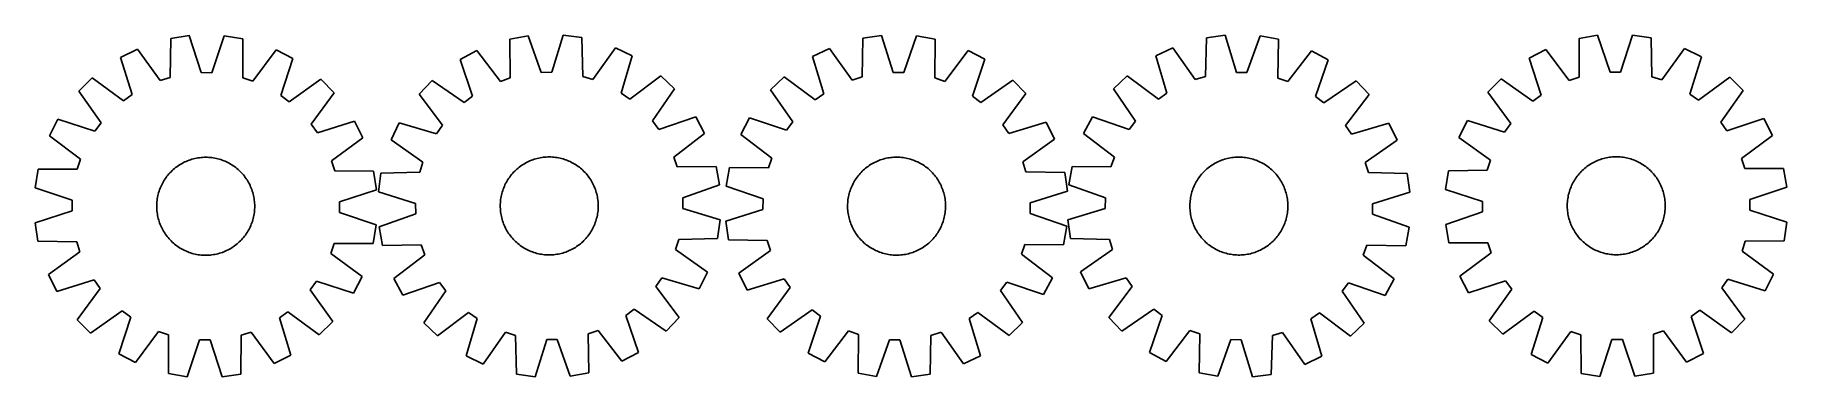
# Model space of a CAD drawing. Header units: millimetres. Extents: x 7 to 1437, y 7 to 286.
import ezdxf

# ---------------------------------------------------------------- set-up
doc = ezdxf.new("R2010")
doc.units = ezdxf.units.MM
doc.layers.add('CUT', color=7, linetype='CONTINUOUS', true_color=0x000000)

msp = doc.modelspace()

# ---------------------------------------------------------------- linework, layer by layer
at = {"layer": 'CUT'}
for p, q in [((90.146706, 274.289503), (76.39385, 267.39099)), ((108.797018, 248.576848), (90.146706, 274.289503)), ((117.343848, 282.937121), (116.968254, 251.174979)), ((132.55535, 285.248131), (117.343848, 282.937121)), ((142.347203, 255.03068), (132.55535, 285.248131)), ((161.09363, 285.068126), (150.921377, 254.976598)), ((176.274769, 282.565414), (161.09363, 285.068126)), ((176.249669, 250.801061), (176.274769, 282.565414)), ((203.360661, 273.575405), (184.38748, 248.100061)), ((217.025402, 266.503955), (203.360661, 273.575405)), ((367.17628, 273.033544), (353.613744, 265.767998)), ((386.510727, 247.831284), (367.17628, 273.033544)), ((409.275167, 285.127685), (394.131252, 282.408795)), ((394.131252, 282.408795), (394.609204, 250.648028)), ((419.875393, 255.184239), (409.275167, 285.127685)), ((437.807981, 285.714534), (428.447924, 255.360554)), ((453.050884, 283.620625), (437.807981, 285.714534)), ((453.879263, 251.867066), (453.050884, 283.620625)), ((480.368548, 275.361628), (462.086709, 249.385694)), ((494.218357, 268.659886), (480.368548, 275.361628)), ((655.242894, 274.842373), (641.432976, 268.05881)), ((673.678092, 248.975054), (655.242894, 274.842373)), ((682.511218, 283.262844), (681.870714, 251.50494)), ((697.741466, 285.446897), (682.511218, 283.262844)), ((707.28094, 255.148825), (697.741466, 285.446897)), ((726.277252, 285.028865), (715.854364, 255.023229)), ((741.436988, 282.399617), (726.277252, 285.028865)), ((741.146948, 250.636579), (741.436988, 282.399617)), ((768.446954, 273.184003), (749.261948, 247.867797)), ((782.052238, 265.998823), (768.446954, 273.184003)), ((935.610042, 275.310334), (921.75288, 268.623809)), ((953.863336, 249.314334), (935.610042, 275.310334)), ((962.936762, 283.539319), (962.073502, 251.786688)), ((978.181956, 285.616482), (962.936762, 283.539319)), ((987.508664, 255.252239), (978.181956, 285.616482)), ((1006.714107, 284.998291), (996.080996, 255.066507)), ((1021.855027, 282.262767), (1006.714107, 284.998291)), ((1021.342187, 250.502545), (1021.855027, 282.262767)), ((1048.799684, 272.857913), (1029.437564, 247.676907)), ((1062.354231, 265.577474), (1048.799684, 272.857913)), ((1240.100629, 273.984715), (1226.438634, 266.907961)), ((1259.083696, 248.516736), (1240.100629, 273.984715)), ((1282.363197, 285.493839), (1267.18303, 282.985236)), ((1267.18303, 282.985236), (1267.220458, 251.220895)), ((1292.547128, 255.406262), (1282.363197, 285.493839)), ((1310.901405, 285.684921), (1301.12128, 255.463672)), ((1326.113802, 283.379815), (1310.901405, 285.684921)), ((1326.501724, 251.617821), (1326.113802, 283.379815)), ((1353.314298, 274.742754), (1334.673967, 249.022862)), ((1367.069831, 267.849579), (1353.314298, 274.742754)), ((76.39385, 267.39099), (85.85168, 237.067332)), ((207.185806, 236.302016), (217.025402, 266.503955)), ((353.613744, 265.767998), (363.88292, 235.709409)), ((485.193803, 238.204473), (494.218357, 268.659886)), ((641.432976, 268.05881), (650.637553, 237.657321)), ((771.961075, 235.880006), (782.052238, 265.998823)), ((921.75288, 268.623809), (930.743973, 238.158502)), ((1052.052042, 235.530183), (1062.354231, 265.577474)), ((1226.438634, 266.907961), (1236.289952, 236.709844)), ((1357.623771, 237.522253), (1367.069831, 267.849579)), ((53.200092, 250.762237), (42.252106, 239.951495)), ((78.88324, 232.071313), (53.200092, 250.762237)), ((116.968254, 251.174979), (108.797018, 248.576848)), ((150.921377, 254.976598), (142.347203, 255.03068)), ((184.38748, 248.100061), (176.249669, 250.801061)), ((240.007551, 249.583948), (214.090669, 231.218491)), ((250.818293, 238.635962), (240.007551, 249.583948)), ((330.875154, 248.52206), (320.221593, 237.421061)), ((357.051233, 230.52796), (330.875154, 248.52206)), ((394.609204, 250.648028), (386.510727, 247.831284)), ((428.447924, 255.360554), (419.875393, 255.184239)), ((462.086709, 249.385694), (453.879263, 251.867066)), ((517.646829, 252.36349), (492.232762, 233.308308)), ((528.747828, 241.709929), (517.646829, 252.36349)), ((618.101328, 251.624091), (607.063552, 240.90504)), ((643.627685, 232.719598), (618.101328, 251.624091)), ((681.870714, 251.50494), (673.678092, 248.975054)), ((715.854364, 255.023229), (707.28094, 255.148825)), ((749.261948, 247.867797), (741.146948, 250.636579)), ((804.89246, 248.887714), (778.823297, 230.739065)), ((815.611511, 237.849939), (804.89246, 248.887714)), ((898.306521, 252.353159), (887.193826, 241.711798)), ((923.699641, 233.270072), (898.306521, 252.353159)), ((962.073502, 251.786688), (953.863336, 249.314334)), ((996.080996, 255.066507), (987.508664, 255.252239)), ((1029.437564, 247.676907), (1021.342187, 250.502545)), ((1085.073863, 248.306569), (1058.878034, 230.341233)), ((1095.715224, 237.193874), (1085.073863, 248.306569)), ((1203.463054, 249.979035), (1192.656561, 239.026854)), ((1229.387062, 231.623639), (1203.463054, 249.979035)), ((1267.220458, 251.220895), (1259.083696, 248.516736)), ((1301.12128, 255.463672), (1292.547128, 255.406262)), ((1334.673967, 249.022862), (1326.501724, 251.617821)), ((1390.270041, 251.22983), (1364.594149, 232.528938)), ((1401.222222, 240.423337), (1390.270041, 251.22983)), ((42.252106, 239.951495), (60.617563, 214.034613)), ((85.85168, 237.067332), (78.88324, 232.071313)), ((214.090669, 231.218491), (207.185806, 236.302016)), ((232.127369, 212.952814), (250.818293, 238.635962)), ((320.221593, 237.421061), (339.276775, 212.006995)), ((363.88292, 235.709409), (357.051233, 230.52796)), ((492.232762, 233.308308), (485.193803, 238.204473)), ((510.753727, 215.53385), (528.747828, 241.709929)), ((607.063552, 240.90504), (625.212202, 214.835877)), ((650.637553, 237.657321), (643.627685, 232.719598)), ((778.823297, 230.739065), (771.961075, 235.880006)), ((796.707019, 212.323582), (815.611511, 237.849939)), ((887.193826, 241.711798), (905.159162, 215.515969)), ((930.743973, 238.158502), (923.699641, 233.270072)), ((1058.878034, 230.341233), (1052.052042, 235.530183)), ((1076.632137, 211.800754), (1095.715224, 237.193874)), ((1192.656561, 239.026854), (1211.357453, 213.350962)), ((1236.289952, 236.709844), (1229.387062, 231.623639)), ((1364.594149, 232.528938), (1357.623771, 237.522253)), ((1382.866826, 214.499329), (1401.222222, 240.423337)), ((25.332099, 216.969346), (18.260649, 203.304605)), ((55.534037, 207.12975), (25.332099, 216.969346)), ((267.447046, 215.442204), (237.123388, 205.984373)), ((274.345559, 201.689348), (267.447046, 215.442204)), ((515.935177, 208.702163), (510.753727, 215.53385)), ((545.993765, 218.971339), (515.935177, 208.702163)), ((553.259311, 205.408803), (545.993765, 218.971339)), ((589.952443, 218.064817), (582.767264, 204.459533)), ((620.071261, 207.973654), (589.952443, 218.064817)), ((625.212202, 214.835877), (620.071261, 207.973654)), ((869.922921, 218.992166), (862.642482, 205.437619)), ((899.970211, 208.689977), (869.922921, 218.992166)), ((905.159162, 215.515969), (899.970211, 208.689977)), ((1176.036812, 215.826644), (1169.143637, 202.071111)), ((1206.364138, 206.380584), (1176.036812, 215.826644)), ((1418.151148, 217.447757), (1387.953031, 207.59644)), ((1425.227902, 203.785762), (1418.151148, 217.447757)), ((18.260649, 203.304605), (43.735993, 184.331424)), ((60.617563, 214.034613), (55.534037, 207.12975)), ((237.123388, 205.984373), (232.127369, 212.952814)), ((248.632905, 183.039035), (274.345559, 201.689348)), ((303.925197, 213.992589), (297.223455, 200.142781)), ((334.38061, 204.968036), (303.925197, 213.992589)), ((339.276775, 212.006995), (334.38061, 204.968036)), ((528.057051, 186.074356), (553.259311, 205.408803)), ((582.767264, 204.459533), (608.08347, 185.274527)), ((801.644742, 205.313713), (796.707019, 212.323582)), ((832.046231, 214.51829), (801.644742, 205.313713)), ((812.962475, 182.273174), (838.829794, 200.708373)), ((838.829794, 200.708373), (832.046231, 214.51829)), ((862.642482, 205.437619), (887.823488, 186.075499)), ((1081.520567, 204.756421), (1076.632137, 211.800754)), ((1111.985874, 213.747515), (1081.520567, 204.756421)), ((1118.672399, 199.890353), (1111.985874, 213.747515)), ((1169.143637, 202.071111), (1194.863529, 183.43078)), ((1211.357453, 213.350962), (1206.364138, 206.380584)), ((1387.953031, 207.59644), (1382.866826, 214.499329)), ((1399.759923, 184.802695), (1425.227902, 203.785762)), ((297.223455, 200.142781), (323.199389, 181.860942)), ((421.511066, 185.879094), (422.76047, 186.01324)), ((422.76047, 186.01324), (424.013472, 186.108076)), ((424.013472, 186.108076), (425.268834, 186.163507)), ((425.268834, 186.163507), (426.525318, 186.179478)), ((426.525318, 186.179478), (427.781684, 186.155975)), ((427.781684, 186.155975), (429.036691, 186.093019)), ((429.036691, 186.093019), (430.289102, 185.990675)), ((430.289102, 185.990675), (431.53768, 185.849041)), ((530.873795, 177.975879), (528.057051, 186.074356)), ((707.729017, 185.919135), (708.98458, 185.969799)), ((708.98458, 185.969799), (710.241116, 185.981)), ((710.241116, 185.981), (711.497383, 185.952726)), ((711.497383, 185.952726), (712.752142, 185.885006)), ((887.823488, 186.075499), (884.99785, 177.980122)), ((986.217151, 185.939827), (987.471105, 186.02111)), ((987.471105, 186.02111), (988.726993, 186.062965)), ((988.726993, 186.062965), (989.983576, 186.065351)), ((989.983576, 186.065351), (991.239614, 186.028266)), ((991.239614, 186.028266), (992.493868, 185.951746)), ((992.493868, 185.951746), (993.745099, 185.835866)), ((1092.676399, 181.637059), (1118.672399, 199.890353)), ((1291.974618, 185.929051), (1293.221477, 186.085098)), ((1293.221477, 186.085098), (1294.472622, 186.201904)), ((1294.472622, 186.201904), (1295.726818, 186.279353)), ((1295.726818, 186.279353), (1296.982828, 186.317368)), ((1296.982828, 186.317368), (1298.239413, 186.315913)), ((1298.239413, 186.315913), (1299.495332, 186.274987)), ((1299.495332, 186.274987), (1300.749345, 186.194633)), ((1300.749345, 186.194633), (1302.000216, 186.074929)), ((1302.000216, 186.074929), (1303.246709, 185.915993)), ((9.27064, 176.218712), (6.767928, 161.037573)), ((41.034993, 176.193613), (9.27064, 176.218712)), ((43.735993, 184.331424), (41.034993, 176.193613)), ((115.08613, 171.339262), (115.900738, 172.296038)), ((115.900738, 172.296038), (116.744997, 173.226755)), ((116.744997, 173.226755), (117.618074, 174.130493)), ((117.618074, 174.130493), (118.519108, 175.006361)), ((118.519108, 175.006361), (119.447208, 175.853495)), ((119.447208, 175.853495), (120.40146, 176.671059)), ((120.40146, 176.671059), (121.380921, 177.458246)), ((121.380921, 177.458246), (122.384625, 178.214278)), ((122.384625, 178.214278), (123.411582, 178.93841)), ((123.411582, 178.93841), (124.460777, 179.629928)), ((124.460777, 179.629928), (125.531175, 180.288148)), ((125.531175, 180.288148), (126.621721, 180.912422)), ((126.621721, 180.912422), (127.731337, 181.502132)), ((127.731337, 181.502132), (128.858929, 182.056698)), ((128.858929, 182.056698), (130.003384, 182.575571)), ((130.003384, 182.575571), (131.163572, 183.058241)), ((131.163572, 183.058241), (132.338349, 183.504229)), ((132.338349, 183.504229), (133.526555, 183.913097)), ((133.526555, 183.913097), (134.727018, 184.284441)), ((134.727018, 184.284441), (135.938553, 184.617894)), ((135.938553, 184.617894), (137.159963, 184.913128)), ((137.159963, 184.913128), (138.390045, 185.16985)), ((138.390045, 185.16985), (139.627583, 185.387808)), ((139.627583, 185.387808), (140.871357, 185.566786)), ((140.871357, 185.566786), (142.120139, 185.706608)), ((142.120139, 185.706608), (143.372697, 185.807136)), ((143.372697, 185.807136), (144.627794, 185.86827)), ((144.627794, 185.86827), (145.884193, 185.889951)), ((145.884193, 185.889951), (147.140652, 185.872157)), ((147.140652, 185.872157), (148.395932, 185.814905)), ((148.395932, 185.814905), (149.648795, 185.718252)), ((149.648795, 185.718252), (150.898004, 185.582293)), ((150.898004, 185.582293), (152.142325, 185.407163)), ((152.142325, 185.407163), (153.380532, 185.193034)), ((153.380532, 185.193034), (154.611402, 184.940117)), ((154.611402, 184.940117), (155.83372, 184.648663)), ((155.83372, 184.648663), (157.04628, 184.318959)), ((157.04628, 184.318959), (158.247885, 183.95133)), ((158.247885, 183.95133), (159.43735, 183.54614)), ((159.43735, 183.54614), (160.613501, 183.103787)), ((160.613501, 183.103787), (161.775177, 182.624708)), ((161.775177, 182.624708), (162.921232, 182.109377)), ((162.921232, 182.109377), (164.050533, 181.558302)), ((164.050533, 181.558302), (165.161969, 180.972027)), ((165.161969, 180.972027), (166.25444, 180.351129)), ((166.25444, 180.351129), (167.326869, 179.696223)), ((167.326869, 179.696223), (168.378198, 179.007954)), ((168.378198, 179.007954), (169.407389, 178.287002)), ((169.407389, 178.287002), (170.413427, 177.534077)), ((170.413427, 177.534077), (171.395318, 176.749924)), ((171.395318, 176.749924), (172.352094, 175.935316)), ((172.352094, 175.935316), (173.282811, 175.091057)), ((173.282811, 175.091057), (174.186549, 174.21798)), ((174.186549, 174.21798), (175.062418, 173.316946)), ((175.062418, 173.316946), (175.909552, 172.388845)), ((175.909552, 172.388845), (176.727115, 171.434594)), ((251.231035, 174.8678), (248.632905, 183.039035)), ((282.993177, 174.492206), (251.231035, 174.8678)), ((285.304187, 159.280704), (282.993177, 174.492206)), ((288.964458, 172.825116), (286.870549, 157.582213)), ((320.718017, 173.653496), (288.964458, 172.825116)), ((323.199389, 181.860942), (320.718017, 173.653496)), ((394.87285, 170.790564), (395.661457, 171.768882)), ((395.661457, 171.768882), (396.480404, 172.721947)), ((396.480404, 172.721947), (397.328883, 173.648817)), ((397.328883, 173.648817), (398.206058, 174.548579)), ((398.206058, 174.548579), (399.111062, 175.420344)), ((399.111062, 175.420344), (400.043002, 176.263252)), ((400.043002, 176.263252), (401.000959, 177.076472)), ((401.000959, 177.076472), (401.983987, 177.859199)), ((401.983987, 177.859199), (402.991116, 178.610663)), ((402.991116, 178.610663), (404.021352, 179.330122)), ((404.021352, 179.330122), (405.073679, 180.016865)), ((405.073679, 180.016865), (406.147057, 180.670215)), ((406.147057, 180.670215), (407.240428, 181.289526)), ((407.240428, 181.289526), (408.352712, 181.874189)), ((408.352712, 181.874189), (409.482812, 182.423625)), ((409.482812, 182.423625), (410.629613, 182.937293)), ((410.629613, 182.937293), (411.791983, 183.414686)), ((411.791983, 183.414686), (412.968774, 183.855332)), ((412.968774, 183.855332), (414.158826, 184.258796)), ((414.158826, 184.258796), (415.360963, 184.624682)), ((415.360963, 184.624682), (416.574001, 184.952626)), ((416.574001, 184.952626), (417.79674, 185.242307)), ((417.79674, 185.242307), (419.027976, 185.493437)), ((419.027976, 185.493437), (420.266492, 185.705769)), ((420.266492, 185.705769), (421.511066, 185.879094)), ((431.53768, 185.849041), (432.781192, 185.668259)), ((432.781192, 185.668259), (434.018413, 185.448506)), ((434.018413, 185.448506), (435.248121, 185.189999)), ((435.248121, 185.189999), (436.469102, 184.892994)), ((436.469102, 184.892994), (437.680152, 184.557784)), ((437.680152, 184.557784), (438.880074, 184.184699)), ((438.880074, 184.184699), (440.067686, 183.774107)), ((440.067686, 183.774107), (441.241815, 183.326415)), ((441.241815, 183.326415), (442.401302, 182.842063)), ((442.401302, 182.842063), (443.545003, 182.321529)), ((443.545003, 182.321529), (444.671789, 181.765328)), ((444.671789, 181.765328), (445.780549, 181.174009)), ((445.780549, 181.174009), (446.870187, 180.548154)), ((446.870187, 180.548154), (447.93963, 179.888381)), ((447.93963, 179.888381), (448.98782, 179.195342)), ((448.98782, 179.195342), (450.013725, 178.469721)), ((450.013725, 178.469721), (451.016331, 177.712233)), ((451.016331, 177.712233), (451.994649, 176.923626)), ((451.994649, 176.923626), (452.947714, 176.104679)), ((452.947714, 176.104679), (453.874585, 175.2562)), ((453.874585, 175.2562), (454.774346, 174.379025)), ((454.774346, 174.379025), (455.646112, 173.474021)), ((455.646112, 173.474021), (456.48902, 172.542081)), ((456.48902, 172.542081), (457.302239, 171.584124)), ((562.634562, 178.453831), (530.873795, 177.975879)), ((565.353452, 163.309916), (562.634562, 178.453831)), ((573.551649, 177.449567), (570.922401, 162.289831)), ((605.314688, 177.159528), (573.551649, 177.449567)), ((608.08347, 185.274527), (605.314688, 177.159528)), ((678.530444, 170.712382), (679.322759, 171.687698)), ((679.322759, 171.687698), (680.145319, 172.637647)), ((680.145319, 172.637647), (680.997312, 173.561289)), ((680.997312, 173.561289), (681.877897, 174.457713)), ((681.877897, 174.457713), (682.786205, 175.326036)), ((682.786205, 175.326036), (683.721339, 176.1654)), ((683.721339, 176.1654), (684.682377, 176.974976)), ((684.682377, 176.974976), (685.668369, 177.753965)), ((685.668369, 177.753965), (686.678344, 178.5016)), ((686.678344, 178.5016), (687.711305, 179.217141)), ((687.711305, 179.217141), (688.766231, 179.899883)), ((688.766231, 179.899883), (689.842083, 180.549153)), ((689.842083, 180.549153), (690.937797, 181.164308)), ((690.937797, 181.164308), (692.052294, 181.744743)), ((692.052294, 181.744743), (693.184472, 182.289885)), ((693.184472, 182.289885), (694.333215, 182.799194)), ((694.333215, 182.799194), (695.497389, 183.27217)), ((695.497389, 183.27217), (696.675845, 183.708345)), ((696.675845, 183.708345), (697.86742, 184.107288)), ((697.86742, 184.107288), (699.070938, 184.468606)), ((699.070938, 184.468606), (700.285212, 184.791942)), ((700.285212, 184.791942), (701.509042, 185.076978)), ((701.509042, 185.076978), (702.741222, 185.323431)), ((702.741222, 185.323431), (703.980536, 185.531059)), ((703.980536, 185.531059), (705.225759, 185.699657)), ((705.225759, 185.699657), (706.475664, 185.829058)), ((706.475664, 185.829058), (707.729017, 185.919135)), ((712.752142, 185.885006), (714.004155, 185.777906)), ((714.004155, 185.777906), (715.252186, 185.631533)), ((715.252186, 185.631533), (716.495004, 185.44603)), ((716.495004, 185.44603), (717.731382, 185.221581)), ((717.731382, 185.221581), (718.960099, 184.958407)), ((718.960099, 184.958407), (720.179943, 184.656768)), ((720.179943, 184.656768), (721.389711, 184.316962)), ((721.389711, 184.316962), (722.588209, 183.939323)), ((722.588209, 183.939323), (723.774253, 183.524225)), ((723.774253, 183.524225), (724.946673, 183.072078)), ((724.946673, 183.072078), (726.104313, 182.583327)), ((726.104313, 182.583327), (727.246029, 182.058455)), ((727.246029, 182.058455), (728.370695, 181.497979)), ((728.370695, 181.497979), (729.477202, 180.902454)), ((729.477202, 180.902454), (730.564456, 180.272466)), ((730.564456, 180.272466), (731.631386, 179.608637)), ((731.631386, 179.608637), (732.676937, 178.911624)), ((732.676937, 178.911624), (733.700079, 178.182112)), ((733.700079, 178.182112), (734.699802, 177.420823)), ((734.699802, 177.420823), (735.675119, 176.628507)), ((735.675119, 176.628507), (736.625067, 175.805947)), ((736.625067, 175.805947), (737.548709, 174.953954)), ((737.548709, 174.953954), (738.445134, 174.073369)), ((738.445134, 174.073369), (739.313456, 173.165062)), ((739.313456, 173.165062), (740.15282, 172.229927)), ((740.15282, 172.229927), (740.962396, 171.26889)), ((815.49236, 174.080552), (812.962475, 182.273174)), ((847.250265, 173.440049), (815.49236, 174.080552)), ((849.434318, 158.209801), (847.250265, 173.440049)), ((853.237627, 178.492962), (850.502103, 163.352042)), ((884.99785, 177.980122), (853.237627, 178.492962)), ((958.16658, 171.019549), (958.965718, 171.989284)), ((958.965718, 171.989284), (959.794921, 172.933439)), ((959.794921, 172.933439), (960.653372, 173.851082)), ((960.653372, 173.851082), (961.540223, 174.741307)), ((961.540223, 174.741307), (962.4546, 175.603237)), ((962.4546, 175.603237), (963.395599, 176.43602)), ((963.395599, 176.43602), (964.362292, 177.238835)), ((964.362292, 177.238835), (965.353725, 178.010889)), ((965.353725, 178.010889), (966.368919, 178.75142)), ((966.368919, 178.75142), (967.406874, 179.459698)), ((967.406874, 179.459698), (968.466563, 180.135024)), ((968.466563, 180.135024), (969.546943, 180.776731)), ((969.546943, 180.776731), (970.646945, 181.384185)), ((970.646945, 181.384185), (971.765486, 181.956788)), ((971.765486, 181.956788), (972.90146, 182.493974)), ((972.90146, 182.493974), (974.053747, 182.995213)), ((974.053747, 182.995213), (975.221211, 183.460011)), ((975.221211, 183.460011), (976.402697, 183.887908)), ((976.402697, 183.887908), (977.597041, 184.278483)), ((977.597041, 184.278483), (978.803065, 184.63135)), ((978.803065, 184.63135), (980.019576, 184.94616)), ((980.019576, 184.94616), (981.245376, 185.222604)), ((981.245376, 185.222604), (982.479255, 185.460408)), ((982.479255, 185.460408), (983.719994, 185.659338)), ((983.719994, 185.659338), (984.96637, 185.819197)), ((984.96637, 185.819197), (986.217151, 185.939827)), ((993.745099, 185.835866), (994.992072, 185.680742)), ((994.992072, 185.680742), (996.233558, 185.486526)), ((996.233558, 185.486526), (997.468331, 185.253409)), ((997.468331, 185.253409), (998.695172, 184.981623)), ((998.695172, 184.981623), (999.91287, 184.671434)), ((999.91287, 184.671434), (1001.120225, 184.32315)), ((1001.120225, 184.32315), (1002.316044, 183.937114)), ((1002.316044, 183.937114), (1003.499147, 183.513707)), ((1003.499147, 183.513707), (1004.668367, 183.053346)), ((1004.668367, 183.053346), (1005.822549, 182.556486)), ((1005.822549, 182.556486), (1006.960556, 182.023618)), ((1006.960556, 182.023618), (1008.081263, 181.455268)), ((1008.081263, 181.455268), (1009.183565, 180.851995)), ((1009.183565, 180.851995), (1010.266373, 180.214396)), ((1010.266373, 180.214396), (1011.32862, 179.5431)), ((1011.32862, 179.5431), (1012.369256, 178.838769)), ((1012.369256, 178.838769), (1013.387256, 178.102098)), ((1013.387256, 178.102098), (1014.381614, 177.333815)), ((1014.381614, 177.333815), (1015.351349, 176.534677)), ((1015.351349, 176.534677), (1016.295504, 175.705474)), ((1016.295504, 175.705474), (1017.213147, 174.847023)), ((1017.213147, 174.847023), (1018.103372, 173.960171)), ((1018.103372, 173.960171), (1018.965302, 173.045795)), ((1018.965302, 173.045795), (1019.798085, 172.104796)), ((1019.798085, 172.104796), (1020.6009, 171.138103)), ((1095.148753, 173.426892), (1092.676399, 181.637059)), ((1126.901384, 172.563633), (1095.148753, 173.426892)), ((1128.978547, 157.318439), (1126.901384, 172.563633)), ((1160.506576, 174.870615), (1158.20147, 159.658217)), ((1192.26857, 175.258537), (1160.506576, 174.870615)), ((1194.863529, 183.43078), (1192.26857, 175.258537)), ((1266.376566, 171.367454), (1267.178664, 172.334742)), ((1267.178664, 172.334742), (1268.010751, 173.276357)), ((1268.010751, 173.276357), (1268.872003, 174.191371)), ((1268.872003, 174.191371), (1269.761572, 175.078881)), ((1269.761572, 175.078881), (1270.678579, 175.938011)), ((1270.678579, 175.938011), (1271.62212, 176.767914)), ((1271.62212, 176.767914), (1272.591263, 177.567769)), ((1272.591263, 177.567769), (1273.585051, 178.336789)), ((1273.585051, 178.336789), (1274.602505, 179.074213)), ((1274.602505, 179.074213), (1275.64262, 179.779314)), ((1275.64262, 179.779314), (1276.704369, 180.451397)), ((1276.704369, 180.451397), (1277.786706, 181.089797)), ((1277.786706, 181.089797), (1278.88856, 181.693886)), ((1278.88856, 181.693886), (1280.008846, 182.263066)), ((1280.008846, 182.263066), (1281.146458, 182.796777)), ((1281.146458, 182.796777), (1282.300272, 183.294491)), ((1282.300272, 183.294491), (1283.469151, 183.755717)), ((1283.469151, 183.755717), (1284.65194, 184.18)), ((1284.65194, 184.18), (1285.847473, 184.566922)), ((1285.847473, 184.566922), (1287.054569, 184.9161)), ((1287.054569, 184.9161), (1288.272038, 185.22719)), ((1288.272038, 185.22719), (1289.498677, 185.499885)), ((1289.498677, 185.499885), (1290.733277, 185.733915)), ((1290.733277, 185.733915), (1291.974618, 185.929051)), ((1303.246709, 185.915993), (1304.487596, 185.717982)), ((1304.487596, 185.717982), (1305.72165, 185.481092)), ((1305.72165, 185.481092), (1306.947654, 185.205556)), ((1306.947654, 185.205556), (1308.164399, 184.891646)), ((1308.164399, 184.891646), (1309.370683, 184.539672)), ((1309.370683, 184.539672), (1310.565316, 184.149982)), ((1310.565316, 184.149982), (1311.747119, 183.722959)), ((1311.747119, 183.722959), (1312.914926, 183.259026)), ((1312.914926, 183.259026), (1314.067584, 182.75864)), ((1314.067584, 182.75864), (1315.203956, 182.222295)), ((1315.203956, 182.222295), (1316.32292, 181.650521)), ((1316.32292, 181.650521), (1317.423372, 181.043881)), ((1317.423372, 181.043881), (1318.504227, 180.402975)), ((1318.504227, 180.402975), (1319.564416, 179.728434)), ((1319.564416, 179.728434), (1320.602894, 179.020925)), ((1320.602894, 179.020925), (1321.618637, 178.281145)), ((1321.618637, 178.281145), (1322.610641, 177.509825)), ((1322.610641, 177.509825), (1323.577929, 176.707727)), ((1323.577929, 176.707727), (1324.519544, 175.87564)), ((1324.519544, 175.87564), (1325.434558, 175.014388)), ((1325.434558, 175.014388), (1326.322068, 174.124819)), ((1326.322068, 174.124819), (1327.181199, 173.207812)), ((1327.181199, 173.207812), (1328.011101, 172.264271)), ((1328.011101, 172.264271), (1328.810956, 171.295129)), ((1402.464082, 176.665933), (1399.759923, 184.802695)), ((1434.228423, 176.703361), (1402.464082, 176.665933)), ((1436.737026, 161.523194), (1434.228423, 176.703361)), ((6.767928, 161.037573), (36.859456, 150.86532)), ((107.517094, 156.990224), (107.884723, 158.191829)), ((107.884723, 158.191829), (108.289914, 159.381294)), ((108.289914, 159.381294), (108.732267, 160.557445)), ((108.732267, 160.557445), (109.211345, 161.719121)), ((109.211345, 161.719121), (109.726676, 162.865175)), ((109.726676, 162.865175), (110.277752, 163.994477)), ((110.277752, 163.994477), (110.864027, 165.105912)), ((110.864027, 165.105912), (111.484925, 166.198384)), ((111.484925, 166.198384), (112.139831, 167.270813)), ((112.139831, 167.270813), (112.8281, 168.322142)), ((112.8281, 168.322142), (113.549052, 169.351333)), ((113.549052, 169.351333), (114.301976, 170.357371)), ((114.301976, 170.357371), (115.08613, 171.339262)), ((176.727115, 171.434594), (177.514302, 170.455132)), ((177.514302, 170.455132), (178.270334, 169.451428)), ((178.270334, 169.451428), (178.994467, 168.424472)), ((178.994467, 168.424472), (179.685984, 167.375277)), ((179.685984, 167.375277), (180.344204, 166.304879)), ((180.344204, 166.304879), (180.968478, 165.214333)), ((180.968478, 165.214333), (181.558188, 164.104717)), ((181.558188, 164.104717), (182.112754, 162.977125)), ((182.112754, 162.977125), (182.631628, 161.83267)), ((182.631628, 161.83267), (183.114297, 160.672481)), ((183.114297, 160.672481), (183.560286, 159.497705)), ((183.560286, 159.497705), (183.969154, 158.309498)), ((183.969154, 158.309498), (184.340497, 157.109036)), ((255.086736, 149.48885), (285.304187, 159.280704)), ((286.870549, 157.582213), (317.224529, 148.222156)), ((387.692089, 156.243335), (388.027299, 157.454384)), ((388.027299, 157.454384), (388.400384, 158.654307)), ((388.400384, 158.654307), (388.810976, 159.841919)), ((388.810976, 159.841919), (389.258668, 161.016047)), ((389.258668, 161.016047), (389.74302, 162.175534)), ((389.74302, 162.175534), (390.263554, 163.319235)), ((390.263554, 163.319235), (390.819755, 164.446022)), ((390.819755, 164.446022), (391.411074, 165.554781)), ((391.411074, 165.554781), (392.036929, 166.64442)), ((392.036929, 166.64442), (392.696702, 167.713862)), ((392.696702, 167.713862), (393.389741, 168.762053)), ((393.389741, 168.762053), (394.115362, 169.787958)), ((394.115362, 169.787958), (394.87285, 170.790564)), ((457.302239, 171.584124), (458.084967, 170.601096)), ((458.084967, 170.601096), (458.836431, 169.593967)), ((458.836431, 169.593967), (459.555889, 168.563731)), ((459.555889, 168.563731), (460.242632, 167.511404)), ((460.242632, 167.511404), (460.895982, 166.438026)), ((460.895982, 166.438026), (461.515294, 165.344655)), ((461.515294, 165.344655), (462.099956, 164.232371)), ((462.099956, 164.232371), (462.649393, 163.102271)), ((462.649393, 163.102271), (463.163061, 161.95547)), ((463.163061, 161.95547), (463.640453, 160.7931)), ((463.640453, 160.7931), (464.081099, 159.616309)), ((464.081099, 159.616309), (464.484564, 158.426257)), ((464.484564, 158.426257), (464.850449, 157.22412)), ((535.410006, 152.70969), (565.353452, 163.309916)), ((570.922401, 162.289831), (600.928037, 151.866944)), ((671.294498, 156.192523), (671.634305, 157.402291)), ((671.634305, 157.402291), (672.011943, 158.600788)), ((672.011943, 158.600788), (672.427041, 159.786832)), ((672.427041, 159.786832), (672.879188, 160.959253)), ((672.879188, 160.959253), (673.36794, 162.116892)), ((673.36794, 162.116892), (673.892812, 163.258609)), ((673.892812, 163.258609), (674.453287, 164.383275)), ((674.453287, 164.383275), (675.048813, 165.489781)), ((675.048813, 165.489781), (675.6788, 166.577036)), ((675.6788, 166.577036), (676.342629, 167.643965)), ((676.342629, 167.643965), (677.039643, 168.689517)), ((677.039643, 168.689517), (677.769154, 169.712659)), ((677.769154, 169.712659), (678.530444, 170.712382)), ((740.962396, 171.26889), (741.741386, 170.282897)), ((741.741386, 170.282897), (742.48902, 169.272922)), ((742.48902, 169.272922), (743.204562, 168.239961)), ((743.204562, 168.239961), (743.887304, 167.185035)), ((743.887304, 167.185035), (744.536573, 166.109184)), ((744.536573, 166.109184), (745.151729, 165.013469)), ((745.151729, 165.013469), (745.732164, 163.898973)), ((745.732164, 163.898973), (746.277305, 162.766794)), ((746.277305, 162.766794), (746.786615, 161.618051)), ((746.786615, 161.618051), (747.25959, 160.453878)), ((747.25959, 160.453878), (747.695765, 159.275422)), ((747.695765, 159.275422), (748.094708, 158.083846)), ((748.094708, 158.083846), (748.456026, 156.880328)), ((819.136245, 148.670326), (849.434318, 158.209801)), ((850.502103, 163.352042), (880.433888, 152.718931)), ((950.82896, 156.550805), (951.177245, 157.75816)), ((951.177245, 157.75816), (951.563281, 158.953979)), ((951.563281, 158.953979), (951.986688, 160.137082)), ((951.986688, 160.137082), (952.447049, 161.306302)), ((952.447049, 161.306302), (952.943908, 162.460484)), ((952.943908, 162.460484), (953.476776, 163.598491)), ((953.476776, 163.598491), (954.045127, 164.719198)), ((954.045127, 164.719198), (954.6484, 165.8215)), ((954.6484, 165.8215), (955.285999, 166.904308)), ((955.285999, 166.904308), (955.957295, 167.966555)), ((955.957295, 167.966555), (956.661626, 169.007191)), ((956.661626, 169.007191), (957.398297, 170.025191)), ((957.398297, 170.025191), (958.16658, 171.019549)), ((1020.6009, 171.138103), (1021.372954, 170.14667)), ((1021.372954, 170.14667), (1022.113485, 169.131475)), ((1022.113485, 169.131475), (1022.821763, 168.093521)), ((1022.821763, 168.093521), (1023.497089, 167.033831)), ((1023.497089, 167.033831), (1024.138796, 165.953452)), ((1024.138796, 165.953452), (1024.74625, 164.853449)), ((1024.74625, 164.853449), (1025.318853, 163.734909)), ((1025.318853, 163.734909), (1025.856039, 162.598935)), ((1025.856039, 162.598935), (1026.357278, 161.446647)), ((1026.357278, 161.446647), (1026.822076, 160.279184)), ((1026.822076, 160.279184), (1027.249973, 159.097697)), ((1027.249973, 159.097697), (1027.640548, 157.903353)), ((1027.640548, 157.903353), (1027.993415, 156.69733)), ((1158.20147, 159.658217), (1188.422719, 149.878093)), ((1258.994745, 156.921212), (1259.346719, 158.127496)), ((1259.346719, 158.127496), (1259.73641, 159.322129)), ((1259.73641, 159.322129), (1260.163432, 160.503932)), ((1260.163432, 160.503932), (1260.627365, 161.671739)), ((1260.627365, 161.671739), (1261.127751, 162.824397)), ((1261.127751, 162.824397), (1261.664096, 163.960769)), ((1261.664096, 163.960769), (1262.23587, 165.079733)), ((1262.23587, 165.079733), (1262.84251, 166.180185)), ((1262.84251, 166.180185), (1263.483416, 167.26104)), ((1263.483416, 167.26104), (1264.157957, 168.321229)), ((1264.157957, 168.321229), (1264.865466, 169.359707)), ((1264.865466, 169.359707), (1265.605246, 170.37545)), ((1265.605246, 170.37545), (1266.376566, 171.367454)), ((1328.810956, 171.295129), (1329.579976, 170.30134)), ((1329.579976, 170.30134), (1330.3174, 169.283886)), ((1330.3174, 169.283886), (1331.022501, 168.243771)), ((1331.022501, 168.243771), (1331.694584, 167.182022)), ((1331.694584, 167.182022), (1332.332984, 166.099685)), ((1332.332984, 166.099685), (1332.937073, 164.997831)), ((1332.937073, 164.997831), (1333.506254, 163.877545)), ((1333.506254, 163.877545), (1334.039964, 162.739933)), ((1334.039964, 162.739933), (1334.537678, 161.586119)), ((1334.537678, 161.586119), (1334.998904, 160.41724)), ((1334.998904, 160.41724), (1335.423187, 159.234451)), ((1335.423187, 159.234451), (1335.810109, 158.038918)), ((1335.810109, 158.038918), (1336.159287, 156.831822)), ((1406.649449, 151.339263), (1436.737026, 161.523194)), ((36.859456, 150.86532), (36.805374, 142.291147)), ((105.946103, 145.828137), (105.963897, 147.084596)), ((105.967783, 144.571738), (105.946103, 145.828137)), ((105.963897, 147.084596), (106.021149, 148.339876)), ((106.028918, 143.316641), (105.967783, 144.571738)), ((106.021149, 148.339876), (106.117802, 149.592739)), ((106.129446, 142.064083), (106.028918, 143.316641)), ((106.117802, 149.592739), (106.253761, 150.841948)), ((106.253761, 150.841948), (106.428891, 152.086269)), ((106.428891, 152.086269), (106.64302, 153.324476)), ((106.64302, 153.324476), (106.895936, 154.555346)), ((106.895936, 154.555346), (107.18739, 155.777664)), ((107.18739, 155.777664), (107.517094, 156.990224)), ((184.340497, 157.109036), (184.673951, 155.897501)), ((184.673951, 155.897501), (184.969184, 154.676091)), ((184.969184, 154.676091), (185.225906, 153.446009)), ((185.225906, 153.446009), (185.443864, 152.208471)), ((185.443864, 152.208471), (185.622842, 150.964697)), ((185.622842, 150.964697), (185.762664, 149.715915)), ((185.762664, 149.715915), (185.863192, 148.463357)), ((185.870961, 143.440121), (185.774308, 142.187259)), ((185.863192, 148.463357), (185.924326, 147.208259)), ((185.928213, 144.695402), (185.870961, 143.440121)), ((185.924326, 147.208259), (185.946007, 145.951861)), ((185.946007, 145.951861), (185.928213, 144.695402)), ((255.032654, 140.914677), (255.086736, 149.48885)), ((317.224529, 148.222156), (317.400844, 139.649625)), ((386.405605, 146.299551), (386.429108, 147.555916)), ((386.421576, 145.043067), (386.405605, 146.299551)), ((386.477007, 143.787705), (386.421576, 145.043067)), ((386.429108, 147.555916), (386.492064, 148.810924)), ((386.571843, 142.534703), (386.477007, 143.787705)), ((386.492064, 148.810924), (386.594408, 150.063334)), ((386.594408, 150.063334), (386.736042, 151.311912)), ((386.736042, 151.311912), (386.916824, 152.555425)), ((386.916824, 152.555425), (387.136577, 153.792646)), ((387.136577, 153.792646), (387.395084, 155.022354)), ((387.395084, 155.022354), (387.692089, 156.243335)), ((464.850449, 157.22412), (465.178394, 156.011082)), ((465.178394, 156.011082), (465.468074, 154.788343)), ((465.468074, 154.788343), (465.719204, 153.557107)), ((465.719204, 153.557107), (465.931537, 152.318592)), ((465.931537, 152.318592), (466.104862, 151.074017)), ((466.104862, 151.074017), (466.239008, 149.824613)), ((466.318787, 143.548392), (466.216442, 142.295981)), ((466.239008, 149.824613), (466.333843, 148.571611)), ((466.381742, 144.803399), (466.318787, 143.548392)), ((466.333843, 148.571611), (466.389274, 147.316249)), ((466.405246, 146.059765), (466.381742, 144.803399)), ((466.389274, 147.316249), (466.405246, 146.059765)), ((535.586322, 144.137159), (535.410006, 152.70969)), ((565.940302, 134.777102), (535.586322, 144.137159)), ((600.802441, 143.29352), (570.504369, 133.754045)), ((600.928037, 151.866944), (600.802441, 143.29352)), ((669.970267, 146.253695), (669.99854, 147.509963)), ((669.981467, 144.99716), (669.970267, 146.253695)), ((670.032131, 143.741596), (669.981467, 144.99716)), ((669.99854, 147.509963), (670.06626, 148.764722)), ((670.122208, 142.488244), (670.032131, 143.741596)), ((670.06626, 148.764722), (670.17336, 150.016735)), ((670.17336, 150.016735), (670.319733, 151.264766)), ((670.319733, 151.264766), (670.505236, 152.507584)), ((670.505236, 152.507584), (670.729685, 153.743961)), ((670.729685, 153.743961), (670.992859, 154.972678)), ((670.992859, 154.972678), (671.294498, 156.192523)), ((748.456026, 156.880328), (748.779363, 155.666055)), ((748.779363, 155.666055), (749.064398, 154.442224)), ((749.064398, 154.442224), (749.310852, 153.210044)), ((749.310852, 153.210044), (749.51848, 151.970731)), ((749.51848, 151.970731), (749.687078, 150.725507)), ((749.687078, 150.725507), (749.816479, 149.475602)), ((749.872426, 143.199124), (749.765327, 141.947111)), ((749.816479, 149.475602), (749.906556, 148.22225)), ((749.940146, 144.453883), (749.872426, 143.199124)), ((749.906556, 148.22225), (749.95722, 146.966686)), ((749.96842, 145.71015), (749.940146, 144.453883)), ((749.95722, 146.966686), (749.96842, 145.71015)), ((819.01065, 140.096902), (819.136245, 148.670326)), ((880.248155, 144.146599), (849.883912, 134.819891)), ((880.433888, 152.718931), (880.248155, 144.146599)), ((949.435044, 146.621511), (949.472129, 147.877549)), ((949.43743, 145.364928), (949.435044, 146.621511)), ((949.479285, 144.10904), (949.43743, 145.364928)), ((949.472129, 147.877549), (949.548649, 149.131803)), ((949.560568, 142.855086), (949.479285, 144.10904)), ((949.548649, 149.131803), (949.664528, 150.383034)), ((949.664528, 150.383034), (949.819653, 151.630007)), ((949.819653, 151.630007), (950.013869, 152.871493)), ((950.013869, 152.871493), (950.246985, 154.106266)), ((950.246985, 154.106266), (950.518772, 155.333107)), ((950.518772, 155.333107), (950.82896, 156.550805)), ((1027.993415, 156.69733), (1028.308225, 155.480818)), ((1028.308225, 155.480818), (1028.584669, 154.255018)), ((1028.584669, 154.255018), (1028.822473, 153.02114)), ((1028.822473, 153.02114), (1029.021403, 151.780401)), ((1029.021403, 151.780401), (1029.181262, 150.534025)), ((1029.181262, 150.534025), (1029.301892, 149.283243)), ((1029.301892, 149.283243), (1029.383175, 148.029289)), ((1029.390331, 144.26078), (1029.313811, 143.006527)), ((1029.383175, 148.029289), (1029.42503, 146.773401)), ((1029.427416, 145.516818), (1029.390331, 144.26078)), ((1029.42503, 146.773401), (1029.427416, 145.516818)), ((1098.428572, 139.419399), (1098.614304, 147.991731)), ((1098.614304, 147.991731), (1128.978547, 157.318439)), ((1188.422719, 149.878093), (1188.480129, 141.303941)), ((1257.569023, 145.739641), (1257.570478, 146.996226)), ((1257.607038, 144.483631), (1257.569023, 145.739641)), ((1257.570478, 146.996226), (1257.611404, 148.252145)), ((1257.684487, 143.229435), (1257.607038, 144.483631)), ((1257.611404, 148.252145), (1257.691758, 149.506158)), ((1257.801293, 141.97829), (1257.684487, 143.229435)), ((1257.691758, 149.506158), (1257.811462, 150.757029)), ((1257.811462, 150.757029), (1257.970398, 152.003522)), ((1257.970398, 152.003522), (1258.168409, 153.244409)), ((1258.168409, 153.244409), (1258.405299, 154.478463)), ((1258.405299, 154.478463), (1258.680836, 155.704467)), ((1258.680836, 155.704467), (1258.994745, 156.921212)), ((1336.159287, 156.831822), (1336.470377, 155.614353)), ((1336.470377, 155.614353), (1336.743072, 154.387714)), ((1336.743072, 154.387714), (1336.977102, 153.153114)), ((1336.977102, 153.153114), (1337.172238, 151.911773)), ((1337.172238, 151.911773), (1337.328285, 150.664914)), ((1337.43782, 143.137046), (1337.318116, 141.886175)), ((1337.328285, 150.664914), (1337.445091, 149.413769)), ((1337.518174, 144.391059), (1337.43782, 143.137046)), ((1337.445091, 149.413769), (1337.52254, 148.159573)), ((1337.5591, 145.646978), (1337.518174, 144.391059)), ((1337.52254, 148.159573), (1337.560555, 146.903563)), ((1337.560555, 146.903563), (1337.5591, 145.646978)), ((1406.706859, 142.765111), (1406.649449, 151.339263)), ((36.805374, 142.291147), (6.587923, 132.499294)), ((6.587923, 132.499294), (8.898933, 117.287792)), ((106.269268, 140.815301), (106.129446, 142.064083)), ((106.448246, 139.571527), (106.269268, 140.815301)), ((106.666204, 138.333989), (106.448246, 139.571527)), ((106.922926, 137.103907), (106.666204, 138.333989)), ((107.218159, 135.882496), (106.922926, 137.103907)), ((107.551613, 134.670962), (107.218159, 135.882496)), ((107.922956, 133.470499), (107.551613, 134.670962)), ((108.331824, 132.282293), (107.922956, 133.470499)), ((108.777813, 131.107516), (108.331824, 132.282293)), ((109.260482, 129.947328), (108.777813, 131.107516)), ((109.779356, 128.802873), (109.260482, 129.947328)), ((110.333922, 127.675281), (109.779356, 128.802873)), ((182.165433, 128.914822), (181.614358, 127.78552)), ((182.680765, 130.060877), (182.165433, 128.914822)), ((183.159843, 131.222552), (182.680765, 130.060877)), ((183.602196, 132.398703), (183.159843, 131.222552)), ((184.007387, 133.588168), (183.602196, 132.398703)), ((184.375015, 134.789774), (184.007387, 133.588168)), ((184.70472, 136.002334), (184.375015, 134.789774)), ((184.996174, 137.224652), (184.70472, 136.002334)), ((185.24909, 138.455522), (184.996174, 137.224652)), ((185.463219, 139.693728), (185.24909, 138.455522)), ((185.638349, 140.93805), (185.463219, 139.693728)), ((185.774308, 142.187259), (185.638349, 140.93805)), ((285.124182, 130.742424), (255.032654, 140.914677)), ((282.62147, 115.561285), (285.124182, 130.742424)), ((317.400844, 139.649625), (287.457398, 129.0494)), ((287.457398, 129.0494), (290.176288, 113.905484)), ((386.705989, 141.285298), (386.571843, 142.534703)), ((386.879314, 140.040724), (386.705989, 141.285298)), ((387.091646, 138.802208), (386.879314, 140.040724)), ((387.342776, 137.570973), (387.091646, 138.802208)), ((387.632457, 136.348233), (387.342776, 137.570973)), ((387.960401, 135.135196), (387.632457, 136.348233)), ((388.326287, 133.933058), (387.960401, 135.135196)), ((388.729751, 132.743007), (388.326287, 133.933058)), ((389.170397, 131.566215), (388.729751, 132.743007)), ((389.64779, 130.403846), (389.170397, 131.566215)), ((390.161458, 129.257045), (389.64779, 130.403846)), ((390.710894, 128.126945), (390.161458, 129.257045)), ((462.547297, 129.04008), (461.991096, 127.913294)), ((463.06783, 130.183781), (462.547297, 129.04008)), ((463.552182, 131.343268), (463.06783, 130.183781)), ((463.999875, 132.517397), (463.552182, 131.343268)), ((464.410466, 133.705009), (463.999875, 132.517397)), ((464.783551, 134.904931), (464.410466, 133.705009)), ((465.118761, 136.115981), (464.783551, 134.904931)), ((465.415767, 137.336962), (465.118761, 136.115981)), ((465.674273, 138.56667), (465.415767, 137.336962)), ((465.894026, 139.803891), (465.674273, 138.56667)), ((466.074808, 141.047404), (465.894026, 139.803891)), ((466.216442, 142.295981), (466.074808, 141.047404)), ((563.846393, 119.534199), (565.940302, 134.777102)), ((570.504369, 133.754045), (572.688422, 118.523797)), ((670.251609, 141.238339), (670.122208, 142.488244)), ((670.420207, 139.993115), (670.251609, 141.238339)), ((670.627835, 138.753802), (670.420207, 139.993115)), ((670.874289, 137.521622), (670.627835, 138.753802)), ((671.159324, 136.297791), (670.874289, 137.521622)), ((671.48266, 135.083518), (671.159324, 136.297791)), ((671.843978, 133.879999), (671.48266, 135.083518)), ((672.242922, 132.688424), (671.843978, 133.879999)), ((672.679096, 131.509968), (672.242922, 132.688424)), ((673.152072, 130.345794), (672.679096, 131.509968)), ((673.661382, 129.197051), (673.152072, 130.345794)), ((674.206523, 128.064873), (673.661382, 129.197051)), ((746.570747, 129.846954), (746.045875, 128.705237)), ((747.059498, 131.004593), (746.570747, 129.846954)), ((747.511646, 132.177013), (747.059498, 131.004593)), ((747.926744, 133.363058), (747.511646, 132.177013)), ((748.304382, 134.561555), (747.926744, 133.363058)), ((748.644189, 135.771323), (748.304382, 134.561555)), ((748.945828, 136.991167), (748.644189, 135.771323)), ((749.209001, 138.219885), (748.945828, 136.991167)), ((749.433451, 139.456262), (749.209001, 138.219885)), ((749.618953, 140.69908), (749.433451, 139.456262)), ((749.765327, 141.947111), (749.618953, 140.69908)), ((849.016286, 129.674015), (819.01065, 140.096902)), ((846.387038, 114.514279), (849.016286, 129.674015)), ((849.883912, 134.819891), (851.961076, 119.574697)), ((949.681198, 141.604305), (949.560568, 142.855086)), ((949.841057, 140.357929), (949.681198, 141.604305)), ((950.039987, 139.11719), (949.841057, 140.357929)), ((950.277791, 137.883311), (950.039987, 139.11719)), ((950.554234, 136.657511), (950.277791, 137.883311)), ((950.869045, 135.441), (950.554234, 136.657511)), ((951.221912, 134.234976), (950.869045, 135.441)), ((951.612487, 133.040632), (951.221912, 134.234976)), ((952.040384, 131.859146), (951.612487, 133.040632)), ((952.505182, 130.691682), (952.040384, 131.859146)), ((953.006421, 129.539395), (952.505182, 130.691682)), ((953.543607, 128.403421), (953.006421, 129.539395)), ((1025.918551, 129.677845), (1025.385683, 128.539839)), ((1026.415411, 130.832028), (1025.918551, 129.677845)), ((1026.875772, 132.001248), (1026.415411, 130.832028)), ((1027.299179, 133.184351), (1026.875772, 132.001248)), ((1027.685215, 134.38017), (1027.299179, 133.184351)), ((1028.033499, 135.587524), (1027.685215, 134.38017)), ((1028.343688, 136.805223), (1028.033499, 135.587524)), ((1028.615474, 138.032064), (1028.343688, 136.805223)), ((1028.848591, 139.266837), (1028.615474, 138.032064)), ((1029.042807, 140.508322), (1028.848591, 139.266837)), ((1029.197931, 141.755296), (1029.042807, 140.508322)), ((1029.313811, 143.006527), (1029.197931, 141.755296)), ((1128.360356, 128.786288), (1098.428572, 139.419399)), ((1125.624832, 113.645368), (1128.360356, 128.786288)), ((1188.480129, 141.303941), (1158.392552, 131.12001)), ((1158.392552, 131.12001), (1160.901156, 115.939843)), ((1257.95734, 140.731431), (1257.801293, 141.97829)), ((1258.152476, 139.49009), (1257.95734, 140.731431)), ((1258.386506, 138.25549), (1258.152476, 139.49009)), ((1258.659201, 137.028851), (1258.386506, 138.25549)), ((1258.970291, 135.811382), (1258.659201, 137.028851)), ((1259.319469, 134.604286), (1258.970291, 135.811382)), ((1259.706391, 133.408753), (1259.319469, 134.604286)), ((1260.130674, 132.225964), (1259.706391, 133.408753)), ((1260.5919, 131.057085), (1260.130674, 132.225964)), ((1261.089614, 129.903271), (1260.5919, 131.057085)), ((1261.623325, 128.765659), (1261.089614, 129.903271)), ((1262.192505, 127.645373), (1261.623325, 128.765659)), ((1334.001827, 129.818807), (1333.465482, 128.682435)), ((1334.502213, 130.971465), (1334.001827, 129.818807)), ((1334.966146, 132.139272), (1334.502213, 130.971465)), ((1335.393169, 133.321075), (1334.966146, 132.139272)), ((1335.782859, 134.515708), (1335.393169, 133.321075)), ((1336.134833, 135.721992), (1335.782859, 134.515708)), ((1336.448743, 136.938737), (1336.134833, 135.721992)), ((1336.724279, 138.164741), (1336.448743, 136.938737)), ((1336.961169, 139.398795), (1336.724279, 138.164741)), ((1337.15918, 140.639682), (1336.961169, 139.398795)), ((1337.318116, 141.886175), (1337.15918, 140.639682)), ((1436.928108, 132.984987), (1406.706859, 142.765111)), ((1434.623002, 117.772589), (1436.928108, 132.984987)), ((8.898933, 117.287792), (40.661075, 116.912198)), ((40.661075, 116.912198), (43.259205, 108.740962)), ((110.923632, 126.565665), (110.333922, 127.675281)), ((111.547906, 125.475119), (110.923632, 126.565665)), ((112.206126, 124.404721), (111.547906, 125.475119)), ((112.897643, 123.355525), (112.206126, 124.404721)), ((113.621776, 122.328569), (112.897643, 123.355525)), ((114.377808, 121.324865), (113.621776, 122.328569)), ((115.164995, 120.345404), (114.377808, 121.324865)), ((115.982558, 119.391152), (115.164995, 120.345404)), ((116.829692, 118.463052), (115.982558, 119.391152)), ((117.705561, 117.562018), (116.829692, 118.463052)), ((118.609299, 116.688941), (117.705561, 117.562018)), ((119.540016, 115.844682), (118.609299, 116.688941)), ((120.496792, 115.030073), (119.540016, 115.844682)), ((121.478683, 114.24592), (120.496792, 115.030073)), ((171.49065, 115.108939), (170.511189, 114.321752)), ((172.444902, 115.926502), (171.49065, 115.108939)), ((173.373002, 116.773636), (172.444902, 115.926502)), ((174.274036, 117.649505), (173.373002, 116.773636)), ((175.147113, 118.553243), (174.274036, 117.649505)), ((175.991372, 119.483959), (175.147113, 118.553243)), ((176.80598, 120.440735), (175.991372, 119.483959)), ((177.590134, 121.422627), (176.80598, 120.440735)), ((178.343058, 122.428665), (177.590134, 121.422627)), ((179.06401, 123.457856), (178.343058, 122.428665)), ((179.752279, 124.509185), (179.06401, 123.457856)), ((180.407185, 125.581614), (179.752279, 124.509185)), ((181.028083, 126.674085), (180.407185, 125.581614)), ((181.614358, 127.78552), (181.028083, 126.674085)), ((248.156117, 107.448574), (250.857117, 115.586385)), ((250.857117, 115.586385), (282.62147, 115.561285)), ((391.295557, 127.01466), (390.710894, 128.126945)), ((391.914868, 125.921289), (391.295557, 127.01466)), ((392.568218, 124.847911), (391.914868, 125.921289)), ((393.254961, 123.795585), (392.568218, 124.847911)), ((393.97442, 122.765349), (393.254961, 123.795585)), ((394.725884, 121.75822), (393.97442, 122.765349)), ((395.508611, 120.775192), (394.725884, 121.75822)), ((396.321831, 119.817235), (395.508611, 120.775192)), ((397.164739, 118.885295), (396.321831, 119.817235)), ((398.036504, 117.980291), (397.164739, 118.885295)), ((398.936266, 117.103116), (398.036504, 117.980291)), ((399.863136, 116.254636), (398.936266, 117.103116)), ((400.816201, 115.435689), (399.863136, 116.254636)), ((401.794519, 114.647082), (400.816201, 115.435689)), ((402.797125, 113.889595), (401.794519, 114.647082)), ((450.826863, 114.500116), (449.819734, 113.748652)), ((451.809891, 115.282844), (450.826863, 114.500116)), ((452.767848, 116.096063), (451.809891, 115.282844)), ((453.699788, 116.938971), (452.767848, 116.096063)), ((454.604792, 117.810737), (453.699788, 116.938971)), ((455.481967, 118.710498), (454.604792, 117.810737)), ((456.330447, 119.637369), (455.481967, 118.710498)), ((457.149394, 120.590434), (456.330447, 119.637369)), ((457.938001, 121.568752), (457.149394, 120.590434)), ((458.695488, 122.571358), (457.938001, 121.568752)), ((459.42111, 123.597263), (458.695488, 122.571358)), ((460.114149, 124.645453), (459.42111, 123.597263)), ((460.773921, 125.714896), (460.114149, 124.645453)), ((461.399776, 126.804534), (460.773921, 125.714896)), ((461.991096, 127.913294), (461.399776, 126.804534)), ((529.611462, 110.498374), (532.092833, 118.70582)), ((532.092833, 118.70582), (563.846393, 119.534199)), ((572.688422, 118.523797), (604.446327, 117.883294)), ((604.446327, 117.883294), (606.976212, 109.690672)), ((674.786958, 126.950377), (674.206523, 128.064873)), ((675.402114, 125.854662), (674.786958, 126.950377)), ((676.051383, 124.778811), (675.402114, 125.854662)), ((676.734125, 123.723884), (676.051383, 124.778811)), ((677.449667, 122.690924), (676.734125, 123.723884)), ((678.197301, 121.680949), (677.449667, 122.690924)), ((678.976291, 120.694956), (678.197301, 121.680949)), ((679.785867, 119.733918), (678.976291, 120.694956)), ((680.62523, 118.798784), (679.785867, 119.733918)), ((681.493553, 117.890477), (680.62523, 118.798784)), ((682.389978, 117.009892), (681.493553, 117.890477)), ((683.31362, 116.157899), (682.389978, 117.009892)), ((684.263568, 115.335339), (683.31362, 116.157899)), ((685.238885, 114.543023), (684.263568, 115.335339)), ((686.238607, 113.781734), (685.238885, 114.543023)), ((735.25631, 114.98887), (734.270317, 114.209881)), ((736.217348, 115.798446), (735.25631, 114.98887)), ((737.152482, 116.63781), (736.217348, 115.798446)), ((738.06079, 117.506132), (737.152482, 116.63781)), ((738.941374, 118.402557), (738.06079, 117.506132)), ((739.793367, 119.326199), (738.941374, 118.402557)), ((740.615927, 120.276148), (739.793367, 119.326199)), ((741.408243, 121.251464), (740.615927, 120.276148)), ((742.169532, 122.251187), (741.408243, 121.251464)), ((742.899044, 123.274329), (742.169532, 122.251187)), ((743.596058, 124.319881), (742.899044, 123.274329)), ((744.259886, 125.38681), (743.596058, 124.319881)), ((744.889874, 126.474065), (744.259886, 125.38681)), ((745.4854, 127.580571), (744.889874, 126.474065)), ((746.045875, 128.705237), (745.4854, 127.580571)), ((811.855217, 106.689319), (814.623999, 114.804318)), ((814.623999, 114.804318), (846.387038, 114.514279)), ((851.961076, 119.574697), (883.713706, 118.711437)), ((883.713706, 118.711437), (886.186061, 110.501271)), ((954.11621, 127.28488), (953.543607, 128.403421)), ((954.723664, 126.184878), (954.11621, 127.28488)), ((955.365371, 125.104498), (954.723664, 126.184878)), ((956.040696, 124.044809), (955.365371, 125.104498)), ((956.748974, 123.006854), (956.040696, 124.044809)), ((957.489506, 121.99166), (956.748974, 123.006854)), ((958.26156, 121.000227), (957.489506, 121.99166)), ((959.064374, 120.033534), (958.26156, 121.000227)), ((959.897158, 119.092535), (959.064374, 120.033534)), ((960.759087, 118.178158), (959.897158, 119.092535)), ((961.649313, 117.291307), (960.759087, 118.178158)), ((962.566956, 116.432856), (961.649313, 117.291307)), ((963.511111, 115.603653), (962.566956, 116.432856)), ((964.480846, 114.804515), (963.511111, 115.603653)), ((965.475204, 114.036232), (964.480846, 114.804515)), ((1014.500168, 114.899495), (1013.508735, 114.127441)), ((1015.466861, 115.702309), (1014.500168, 114.899495)), ((1016.40786, 116.535093), (1015.466861, 115.702309)), ((1017.322236, 117.397022), (1016.40786, 116.535093)), ((1018.209088, 118.287248), (1017.322236, 117.397022)), ((1019.067539, 119.204891), (1018.209088, 118.287248)), ((1019.896742, 120.149046), (1019.067539, 119.204891)), ((1020.69588, 121.118781), (1019.896742, 120.149046)), ((1021.464163, 122.113139), (1020.69588, 121.118781)), ((1022.200834, 123.131138), (1021.464163, 122.113139)), ((1022.905165, 124.171775), (1022.200834, 123.131138)), ((1023.576461, 125.234022), (1022.905165, 124.171775)), ((1024.21406, 126.31683), (1023.576461, 125.234022)), ((1024.817333, 127.419132), (1024.21406, 126.31683)), ((1025.385683, 128.539839), (1024.817333, 127.419132)), ((1160.901156, 115.939843), (1192.665496, 115.977271)), ((1192.665496, 115.977271), (1195.369655, 107.840509)), ((1262.796594, 126.543519), (1262.192505, 127.645373)), ((1263.434994, 125.461182), (1262.796594, 126.543519)), ((1264.107077, 124.399433), (1263.434994, 125.461182)), ((1264.812178, 123.359318), (1264.107077, 124.399433)), ((1265.549602, 122.341864), (1264.812178, 123.359318)), ((1266.318622, 121.348075), (1265.549602, 122.341864)), ((1267.118477, 120.378933), (1266.318622, 121.348075)), ((1267.94838, 119.435392), (1267.118477, 120.378933)), ((1268.80751, 118.518385), (1267.94838, 119.435392)), ((1269.69502, 117.628816), (1268.80751, 118.518385)), ((1270.610034, 116.767564), (1269.69502, 117.628816)), ((1271.551649, 115.935477), (1270.610034, 116.767564)), ((1272.518937, 115.133379), (1271.551649, 115.935477)), ((1273.510941, 114.362059), (1272.518937, 115.133379)), ((1322.538316, 115.075435), (1321.544527, 114.306415)), ((1323.507458, 115.87529), (1322.538316, 115.075435)), ((1324.450999, 116.705193), (1323.507458, 115.87529)), ((1325.368006, 117.564323), (1324.450999, 116.705193)), ((1326.257575, 118.451833), (1325.368006, 117.564323)), ((1327.118827, 119.366847), (1326.257575, 118.451833)), ((1327.950914, 120.308462), (1327.118827, 119.366847)), ((1328.753012, 121.27575), (1327.950914, 120.308462)), ((1329.524332, 122.267754), (1328.753012, 121.27575)), ((1330.264112, 123.283497), (1329.524332, 122.267754)), ((1330.971621, 124.321975), (1330.264112, 123.283497)), ((1331.646162, 125.382164), (1330.971621, 124.321975)), ((1332.287068, 126.463019), (1331.646162, 125.382164)), ((1332.893708, 127.563471), (1332.287068, 126.463019)), ((1333.465482, 128.682435), (1332.893708, 127.563471)), ((1400.26605, 109.212424), (1402.861008, 117.384667)), ((1402.861008, 117.384667), (1434.623002, 117.772589)), ((43.259205, 108.740962), (17.546551, 90.09065)), ((122.484721, 113.492996), (121.478683, 114.24592)), ((123.513912, 112.772044), (122.484721, 113.492996)), ((124.565241, 112.083775), (123.513912, 112.772044)), ((125.63767, 111.428868), (124.565241, 112.083775)), ((126.730141, 110.807971), (125.63767, 111.428868)), ((127.841576, 110.221696), (126.730141, 110.807971)), ((128.970878, 109.67062), (127.841576, 110.221696)), ((130.116933, 109.155289), (128.970878, 109.67062)), ((131.278609, 108.676211), (130.116933, 109.155289)), ((132.454759, 108.233858), (131.278609, 108.676211)), ((133.644225, 107.828667), (132.454759, 108.233858)), ((134.84583, 107.461038), (133.644225, 107.828667)), ((136.05839, 107.131334), (134.84583, 107.461038)), ((137.280708, 106.83988), (136.05839, 107.131334)), ((138.511578, 106.586964), (137.280708, 106.83988)), ((139.749785, 106.372835), (138.511578, 106.586964)), ((140.994106, 106.197705), (139.749785, 106.372835)), ((142.243315, 106.061746), (140.994106, 106.197705)), ((143.496177, 105.965093), (142.243315, 106.061746)), ((144.751458, 105.907841), (143.496177, 105.965093)), ((146.007917, 105.890047), (144.751458, 105.907841)), ((147.264316, 105.911727), (146.007917, 105.890047)), ((148.519413, 105.972862), (147.264316, 105.911727)), ((149.771971, 106.07339), (148.519413, 105.972862)), ((151.020753, 106.213212), (149.771971, 106.07339)), ((152.264527, 106.39219), (151.020753, 106.213212)), ((153.502065, 106.610148), (152.264527, 106.39219)), ((154.732147, 106.86687), (153.502065, 106.610148)), ((155.953557, 107.162103), (154.732147, 106.86687)), ((157.165092, 107.495556), (155.953557, 107.162103)), ((158.365555, 107.8669), (157.165092, 107.495556)), ((159.553761, 108.275768), (158.365555, 107.8669)), ((160.728538, 108.721757), (159.553761, 108.275768)), ((161.888726, 109.204426), (160.728538, 108.721757)), ((163.033181, 109.7233), (161.888726, 109.204426)), ((164.160773, 110.277865), (163.033181, 109.7233)), ((165.270389, 110.867576), (164.160773, 110.277865)), ((166.360935, 111.491849), (165.270389, 110.867576)), ((167.431333, 112.15007), (166.360935, 111.491849)), ((168.480528, 112.841587), (167.431333, 112.15007)), ((169.507485, 113.56572), (168.480528, 112.841587)), ((170.511189, 114.321752), (169.507485, 113.56572)), ((273.631461, 88.475393), (248.156117, 107.448574)), ((290.176288, 113.905484), (321.937055, 114.383437)), ((324.753799, 106.28496), (299.551539, 86.950513)), ((321.937055, 114.383437), (324.753799, 106.28496)), ((403.82303, 113.163973), (402.797125, 113.889595)), ((404.871221, 112.470934), (403.82303, 113.163973)), ((405.940663, 111.811162), (404.871221, 112.470934)), ((407.030302, 111.185307), (405.940663, 111.811162)), ((408.139061, 110.593987), (407.030302, 111.185307)), ((409.265848, 110.037786), (408.139061, 110.593987)), ((410.409549, 109.517253), (409.265848, 110.037786)), ((411.569036, 109.032901), (410.409549, 109.517253)), ((412.743164, 108.585208), (411.569036, 109.032901)), ((413.930776, 108.174617), (412.743164, 108.585208)), ((415.130699, 107.801532), (413.930776, 108.174617)), ((416.341748, 107.466322), (415.130699, 107.801532)), ((417.562729, 107.169316), (416.341748, 107.466322)), ((418.792437, 106.91081), (417.562729, 107.169316)), ((420.029658, 106.691057), (418.792437, 106.91081)), ((421.273171, 106.510275), (420.029658, 106.691057)), ((422.521749, 106.368641), (421.273171, 106.510275)), ((423.774159, 106.266296), (422.521749, 106.368641)), ((425.029167, 106.203341), (423.774159, 106.266296)), ((426.285532, 106.179837), (425.029167, 106.203341)), ((427.542016, 106.195809), (426.285532, 106.179837)), ((428.797378, 106.25124), (427.542016, 106.195809)), ((430.05038, 106.346075), (428.797378, 106.25124)), ((431.299785, 106.480221), (430.05038, 106.346075)), ((432.544359, 106.653546), (431.299785, 106.480221)), ((433.782875, 106.865879), (432.544359, 106.653546)), ((435.01411, 107.117009), (433.782875, 106.865879)), ((436.23685, 107.406689), (435.01411, 107.117009)), ((437.449887, 107.734634), (436.23685, 107.406689)), ((438.652025, 108.100519), (437.449887, 107.734634)), ((439.842076, 108.503984), (438.652025, 108.100519)), ((441.018868, 108.94463), (439.842076, 108.503984)), ((442.181237, 109.422022), (441.018868, 108.94463)), ((443.328038, 109.93569), (442.181237, 109.422022)), ((444.458138, 110.485127), (443.328038, 109.93569)), ((445.570423, 111.069789), (444.458138, 110.485127)), ((446.663794, 111.689101), (445.570423, 111.069789)), ((447.737172, 112.342451), (446.663794, 111.689101)), ((448.789498, 113.029194), (447.737172, 112.342451)), ((449.819734, 113.748652), (448.789498, 113.029194)), ((555.587395, 92.216535), (529.611462, 110.498374)), ((606.976212, 109.690672), (581.108893, 91.255473)), ((687.261749, 113.052222), (686.238607, 113.781734)), ((688.307301, 112.355208), (687.261749, 113.052222)), ((689.374231, 111.69138), (688.307301, 112.355208)), ((690.461485, 111.061392), (689.374231, 111.69138)), ((691.567992, 110.465867), (690.461485, 111.061392)), ((692.692658, 109.905391), (691.567992, 110.465867)), ((693.834374, 109.380519), (692.692658, 109.905391)), ((694.992014, 108.891768), (693.834374, 109.380519)), ((696.164434, 108.43962), (694.992014, 108.891768)), ((697.350478, 108.024523), (696.164434, 108.43962)), ((698.548975, 107.646884), (697.350478, 108.024523)), ((699.758743, 107.307078), (698.548975, 107.646884)), ((700.978588, 107.005439), (699.758743, 107.307078)), ((702.207305, 106.742265), (700.978588, 107.005439)), ((703.443683, 106.517816), (702.207305, 106.742265)), ((704.6865, 106.332313), (703.443683, 106.517816)), ((705.934531, 106.18594), (704.6865, 106.332313)), ((707.186544, 106.07884), (705.934531, 106.18594)), ((708.441304, 106.01112), (707.186544, 106.07884)), ((709.697571, 105.982846), (708.441304, 106.01112)), ((710.954106, 105.994047), (709.697571, 105.982846)), ((712.20967, 106.044711), (710.954106, 105.994047)), ((713.463023, 106.134787), (712.20967, 106.044711)), ((714.712928, 106.264189), (713.463023, 106.134787)), ((715.958151, 106.432787), (714.712928, 106.264189)), ((717.197464, 106.640415), (715.958151, 106.432787)), ((718.429644, 106.886868), (717.197464, 106.640415)), ((719.653475, 107.171904), (718.429644, 106.886868)), ((720.867749, 107.49524), (719.653475, 107.171904)), ((722.071267, 107.856558), (720.867749, 107.49524)), ((723.262842, 108.255501), (722.071267, 107.856558)), ((724.441298, 108.691676), (723.262842, 108.255501)), ((725.605472, 109.164651), (724.441298, 108.691676)), ((726.754215, 109.673961), (725.605472, 109.164651)), ((727.886393, 110.219102), (726.754215, 109.673961)), ((729.00089, 110.799537), (727.886393, 110.219102)), ((730.096604, 111.414693), (729.00089, 110.799537)), ((731.172455, 112.063962), (730.096604, 111.414693)), ((732.227382, 112.746705), (731.172455, 112.063962)), ((733.260342, 113.462246), (732.227382, 112.746705)), ((734.270317, 114.209881), (733.260342, 113.462246)), ((837.171423, 87.504312), (811.855217, 106.689319)), ((886.186061, 110.501271), (860.190061, 92.247977)), ((966.493203, 113.299561), (965.475204, 114.036232)), ((967.53384, 112.59523), (966.493203, 113.299561)), ((968.596087, 111.923934), (967.53384, 112.59523)), ((969.678895, 111.286335), (968.596087, 111.923934)), ((970.781197, 110.683062), (969.678895, 111.286335)), ((971.901904, 110.114711), (970.781197, 110.683062)), ((973.03991, 109.581843), (971.901904, 110.114711)), ((974.194093, 109.084984), (973.03991, 109.581843)), ((975.363313, 108.624623), (974.194093, 109.084984)), ((976.546416, 108.201216), (975.363313, 108.624623)), ((977.742235, 107.81518), (976.546416, 108.201216)), ((978.949589, 107.466895), (977.742235, 107.81518)), ((980.167288, 107.156707), (978.949589, 107.466895)), ((981.394129, 106.88492), (980.167288, 107.156707)), ((982.628902, 106.651804), (981.394129, 106.88492)), ((983.870387, 106.457588), (982.628902, 106.651804)), ((985.117361, 106.302463), (983.870387, 106.457588)), ((986.368592, 106.186584), (985.117361, 106.302463)), ((987.622845, 106.110064), (986.368592, 106.186584)), ((988.878883, 106.072979), (987.622845, 106.110064)), ((990.135466, 106.075365), (988.878883, 106.072979)), ((991.391354, 106.11722), (990.135466, 106.075365)), ((992.645308, 106.198503), (991.391354, 106.11722)), ((993.89609, 106.319133), (992.645308, 106.198503)), ((995.142466, 106.478992), (993.89609, 106.319133)), ((996.383205, 106.677922), (995.142466, 106.478992)), ((997.617083, 106.915726), (996.383205, 106.677922)), ((998.842883, 107.192169), (997.617083, 106.915726)), ((1000.059395, 107.50698), (998.842883, 107.192169)), ((1001.265418, 107.859847), (1000.059395, 107.50698)), ((1002.459762, 108.250422), (1001.265418, 107.859847)), ((1003.641249, 108.678319), (1002.459762, 108.250422)), ((1004.808712, 109.143117), (1003.641249, 108.678319)), ((1005.961, 109.644356), (1004.808712, 109.143117)), ((1007.096974, 110.181542), (1005.961, 109.644356)), ((1008.215514, 110.754145), (1007.096974, 110.181542)), ((1009.315517, 111.361599), (1008.215514, 110.754145)), ((1010.395896, 112.003306), (1009.315517, 111.361599)), ((1011.455586, 112.678631), (1010.395896, 112.003306)), ((1012.49354, 113.386909), (1011.455586, 112.678631)), ((1013.508735, 114.127441), (1012.49354, 113.386909)), ((1091.038972, 106.06283), (1093.86461, 114.158208)), ((1116.219978, 86.700711), (1091.038972, 106.06283)), ((1093.86461, 114.158208), (1125.624832, 113.645368)), ((1195.369655, 107.840509), (1169.901676, 88.857442)), ((1274.526684, 113.622279), (1273.510941, 114.362059)), ((1275.565162, 112.91477), (1274.526684, 113.622279)), ((1276.625352, 112.240229), (1275.565162, 112.91477)), ((1277.706206, 111.599323), (1276.625352, 112.240229)), ((1278.806658, 110.992683), (1277.706206, 111.599323)), ((1279.925622, 110.420909), (1278.806658, 110.992683)), ((1281.061994, 109.884564), (1279.925622, 110.420909)), ((1282.214652, 109.384178), (1281.061994, 109.884564)), ((1283.382459, 108.920245), (1282.214652, 109.384178)), ((1284.564262, 108.493222), (1283.382459, 108.920245)), ((1285.758895, 108.103532), (1284.564262, 108.493222)), ((1286.965179, 107.751558), (1285.758895, 108.103532)), ((1288.181924, 107.437648), (1286.965179, 107.751558)), ((1289.407928, 107.162112), (1288.181924, 107.437648)), ((1290.641982, 106.925222), (1289.407928, 107.162112)), ((1291.882869, 106.727211), (1290.641982, 106.925222)), ((1293.129362, 106.568275), (1291.882869, 106.727211)), ((1294.380233, 106.448571), (1293.129362, 106.568275)), ((1295.634247, 106.368217), (1294.380233, 106.448571)), ((1296.890165, 106.327291), (1295.634247, 106.368217)), ((1298.14675, 106.325836), (1296.890165, 106.327291)), ((1299.40276, 106.363851), (1298.14675, 106.325836)), ((1300.656956, 106.4413), (1299.40276, 106.363851)), ((1301.908101, 106.558106), (1300.656956, 106.4413)), ((1303.15496, 106.714153), (1301.908101, 106.558106)), ((1304.396301, 106.909289), (1303.15496, 106.714153)), ((1305.630901, 107.143319), (1304.396301, 106.909289)), ((1306.85754, 107.416014), (1305.630901, 107.143319)), ((1308.075009, 107.727104), (1306.85754, 107.416014)), ((1309.282105, 108.076282), (1308.075009, 107.727104)), ((1310.477638, 108.463204), (1309.282105, 108.076282)), ((1311.660427, 108.887487), (1310.477638, 108.463204)), ((1312.829306, 109.348713), (1311.660427, 108.887487)), ((1313.98312, 109.846427), (1312.829306, 109.348713)), ((1315.120732, 110.380138), (1313.98312, 109.846427)), ((1316.241018, 110.949318), (1315.120732, 110.380138)), ((1317.342873, 111.553407), (1316.241018, 110.949318)), ((1318.425209, 112.191807), (1317.342873, 111.553407)), ((1319.486958, 112.86389), (1318.425209, 112.191807)), ((1320.527073, 113.568991), (1319.486958, 112.86389)), ((1321.544527, 114.306415), (1320.527073, 113.568991)), ((1425.985941, 90.572093), (1400.26605, 109.212424)), ((17.546551, 90.09065), (24.445064, 76.337794)), ((266.560011, 74.810652), (273.631461, 88.475393)), ((299.551539, 86.950513), (306.817085, 73.387976)), ((513.534076, 80.352321), (518.43024, 87.39128)), ((518.43024, 87.39128), (548.885653, 78.366726)), ((548.885653, 78.366726), (555.587395, 92.216535)), ((581.108893, 91.255473), (587.892456, 77.445556)), ((587.892456, 77.445556), (618.293945, 86.650133)), ((618.293945, 86.650133), (623.231668, 79.640264)), ((829.986244, 73.899029), (837.171423, 87.504312)), ((860.190061, 92.247977), (866.876585, 78.390815)), ((866.876585, 78.390815), (897.341893, 87.381908)), ((897.341893, 87.381908), (902.230323, 80.337576)), ((1108.939539, 73.146164), (1116.219978, 86.700711)), ((1169.901676, 88.857442), (1176.97843, 75.195447)), ((1383.772125, 79.292242), (1388.76544, 86.26262)), ((1388.76544, 86.26262), (1419.092766, 76.81656)), ((1419.092766, 76.81656), (1425.985941, 90.572093)), ((24.445064, 76.337794), (54.768721, 85.795624)), ((59.764741, 78.827184), (41.073817, 53.144036)), ((54.768721, 85.795624), (59.764741, 78.827184)), ((231.274547, 77.745385), (236.358073, 84.650248)), ((249.640004, 51.828503), (231.274547, 77.745385)), ((236.358073, 84.650248), (266.560011, 74.810652)), ((306.817085, 73.387976), (336.875674, 83.657153)), ((342.057123, 76.825466), (324.063023, 50.649387)), ((336.875674, 83.657153), (342.057123, 76.825466)), ((532.589258, 54.938254), (513.534076, 80.352321)), ((623.231668, 79.640264), (604.327175, 54.113907)), ((794.726485, 77.127969), (799.867426, 83.990192)), ((812.875135, 51.058806), (794.726485, 77.127969)), ((799.867426, 83.990192), (829.986244, 73.899029)), ((902.230323, 80.337576), (883.147236, 54.944456)), ((1073.703298, 76.622361), (1078.892248, 83.448352)), ((1091.668634, 50.426532), (1073.703298, 76.622361)), ((1078.892248, 83.448352), (1108.939539, 73.146164)), ((1176.97843, 75.195447), (1207.176547, 85.046764)), ((1212.262752, 78.143875), (1193.907356, 52.219867)), ((1207.176547, 85.046764), (1212.262752, 78.143875)), ((1402.473017, 53.61635), (1383.772125, 79.292242)), ((51.884559, 42.19605), (77.801441, 60.561507)), ((77.801441, 60.561507), (84.706304, 55.477981)), ((206.04043, 54.712665), (213.00887, 59.708685)), ((213.00887, 59.708685), (238.692018, 41.017761)), ((335.164022, 39.995825), (360.578088, 59.051007)), ((360.578088, 59.051007), (367.617047, 54.154843)), ((488.92793, 56.649906), (495.759617, 61.831356)), ((495.759617, 61.831356), (521.935696, 43.837255)), ((615.046227, 43.076132), (641.11539, 61.224781)), ((641.11539, 61.224781), (647.977612, 56.08384)), ((769.301133, 54.306524), (776.311002, 59.244248)), ((776.311002, 59.244248), (801.837359, 40.339755)), ((893.788597, 43.831761), (919.984426, 61.797097)), ((919.984426, 61.797097), (926.810417, 56.608146)), ((1048.118486, 53.979828), (1055.162819, 58.868258)), ((1055.162819, 58.868258), (1080.555939, 39.785171)), ((1204.859537, 41.413374), (1230.535429, 60.114266)), ((1230.535429, 60.114266), (1237.505807, 55.120951)), ((1358.839627, 55.93336), (1365.742516, 61.019565)), ((1365.742516, 61.019565), (1391.666524, 42.664169)), ((41.073817, 53.144036), (51.884559, 42.19605)), ((84.706304, 55.477981), (74.866708, 25.276042)), ((88.531449, 18.204592), (107.50463, 43.679937)), ((107.50463, 43.679937), (115.642441, 40.978937)), ((174.923856, 40.605019), (183.095091, 43.203149)), ((183.095091, 43.203149), (201.745404, 17.490495)), ((215.49826, 24.389008), (206.04043, 54.712665)), ((238.692018, 41.017761), (249.640004, 51.828503)), ((324.063023, 50.649387), (335.164022, 39.995825)), ((367.617047, 54.154843), (358.592494, 23.69943)), ((372.442302, 16.997688), (390.724141, 42.973621)), ((390.724141, 42.973621), (398.931587, 40.49225)), ((458.201646, 41.711288), (466.300123, 44.528032)), ((466.300123, 44.528032), (485.63457, 19.325772)), ((499.197107, 26.591318), (488.92793, 56.649906)), ((521.935696, 43.837255), (532.589258, 54.938254)), ((604.327175, 54.113907), (615.046227, 43.076132)), ((647.977612, 56.08384), (637.886449, 25.965023)), ((651.491733, 18.779843), (670.676739, 44.096049)), ((670.676739, 44.096049), (678.791739, 41.327267)), ((738.067973, 40.458906), (746.260595, 42.988792)), ((746.260595, 42.988792), (764.695793, 17.121472)), ((778.505711, 23.905036), (769.301133, 54.306524)), ((801.837359, 40.339755), (812.875135, 51.058806)), ((883.147236, 54.944456), (893.788597, 43.831761)), ((926.810417, 56.608146), (916.508229, 26.560856)), ((930.062776, 19.280417), (949.424895, 44.461423)), ((949.424895, 44.461423), (957.520273, 41.635785)), ((1057.10958, 23.51452), (1048.118486, 53.979828)), ((1080.555939, 39.785171), (1091.668634, 50.426532)), ((1193.907356, 52.219867), (1204.859537, 41.413374)), ((1237.505807, 55.120951), (1228.059747, 24.793625)), ((1241.81528, 17.90045), (1260.455611, 43.620342)), ((1260.455611, 43.620342), (1268.627854, 41.025383)), ((1327.90912, 41.422309), (1336.045882, 44.126468)), ((1336.045882, 44.126468), (1355.028949, 18.658489)), ((1368.690944, 25.735243), (1358.839627, 55.93336)), ((1391.666524, 42.664169), (1402.473017, 53.61635)), ((115.642441, 40.978937), (115.617341, 9.214584)), ((130.79848, 6.711872), (140.970733, 36.803399)), ((140.970733, 36.803399), (149.544907, 36.749318)), ((149.544907, 36.749318), (159.33676, 6.531867)), ((174.548262, 8.842876), (174.923856, 40.605019)), ((398.931587, 40.49225), (399.759967, 8.73869)), ((415.00287, 6.644781), (424.362927, 36.998761)), ((424.362927, 36.998761), (432.935458, 37.175077)), ((432.935458, 37.175077), (443.535683, 7.231631)), ((458.679599, 9.950521), (458.201646, 41.711288)), ((678.791739, 41.327267), (678.501699, 9.564228)), ((693.661435, 6.934981), (704.084323, 36.940616)), ((704.084323, 36.940616), (712.657746, 36.815021)), ((712.657746, 36.815021), (722.197221, 6.516949)), ((737.427469, 8.701002), (738.067973, 40.458906)), ((957.520273, 41.635785), (957.007433, 9.875562)), ((972.148353, 7.140038), (982.781464, 37.071823)), ((982.781464, 37.071823), (991.353796, 36.88609)), ((991.353796, 36.88609), (1000.680504, 6.521847)), ((1015.925698, 8.599011), (1016.788957, 40.351641)), ((1016.788957, 40.351641), (1024.999124, 42.823996)), ((1024.999124, 42.823996), (1043.252418, 16.827996)), ((1268.627854, 41.025383), (1269.015776, 9.263389)), ((1284.228174, 6.958283), (1294.008298, 37.179532)), ((1294.008298, 37.179532), (1302.58245, 37.236942)), ((1302.58245, 37.236942), (1312.766381, 7.149365)), ((1327.946548, 9.657968), (1327.90912, 41.422309)), ((74.866708, 25.276042), (88.531449, 18.204592)), ((201.745404, 17.490495), (215.49826, 24.389008)), ((358.592494, 23.69943), (372.442302, 16.997688)), ((485.63457, 19.325772), (499.197107, 26.591318)), ((637.886449, 25.965023), (651.491733, 18.779843)), ((764.695793, 17.121472), (778.505711, 23.905036)), ((916.508229, 26.560856), (930.062776, 19.280417)), ((1043.252418, 16.827996), (1057.10958, 23.51452)), ((1228.059747, 24.793625), (1241.81528, 17.90045)), ((1355.028949, 18.658489), (1368.690944, 25.735243)), ((115.617341, 9.214584), (130.79848, 6.711872)), ((159.33676, 6.531867), (174.548262, 8.842876)), ((399.759967, 8.73869), (415.00287, 6.644781)), ((443.535683, 7.231631), (458.679599, 9.950521)), ((678.501699, 9.564228), (693.661435, 6.934981)), ((722.197221, 6.516949), (737.427469, 8.701002)), ((957.007433, 9.875562), (972.148353, 7.140038)), ((1000.680504, 6.521847), (1015.925698, 8.599011)), ((1269.015776, 9.263389), (1284.228174, 6.958283)), ((1312.766381, 7.149365), (1327.946548, 9.657968))]:
    msp.add_line(p, q, dxfattribs=at)

doc.saveas('drawing.dxf')
